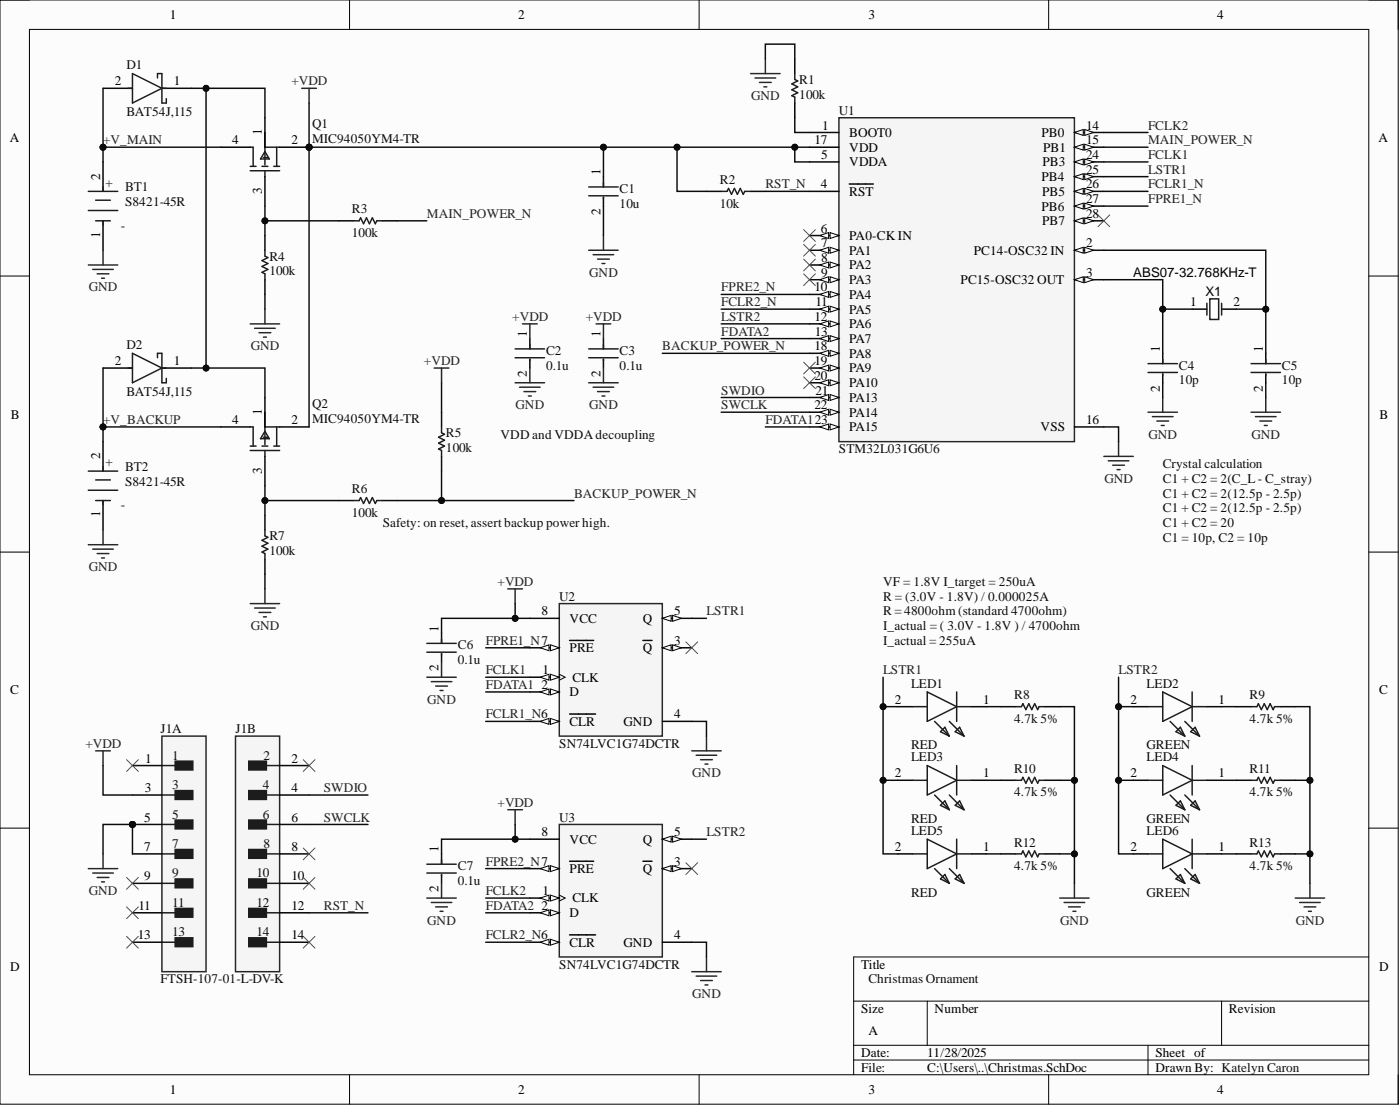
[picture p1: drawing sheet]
<svg xmlns="http://www.w3.org/2000/svg" width="241mm" height="190mm" viewBox="0 0 241 190" stroke-linecap="round" stroke-linejoin="round" font-family="sans-serif">
<defs><g id="words">
<g font-size="2.3">
<text x="29.3" y="3.3">1</text>
<text x="89.3" y="3.3">2</text>
<text x="149.7" y="3.3">3</text>
<text x="209.8" y="3.3">4</text>
<text x="19.8" y="14.7">2</text>
<text x="29.9" y="14.7">1</text>
<text x="45.2" y="23.3" transform="rotate(-90 45.2 23.3)">1</text>
<text x="141.7" y="22.3">1</text>
<text x="146.4" y="23.6">BOOT0</text>
<text x="179.5" y="23.6">PB0</text>
<text x="187.2" y="22.3">14</text>
<text x="1.7" y="24.5">A</text>
<text x="40" y="24.8">4</text>
<text x="50.2" y="24.8">2</text>
<text x="140.4" y="24.8">17</text>
<text x="141.6" y="27.4">5</text>
<text x="146.4" y="26.1">VDD</text>
<text x="146.4" y="28.7">VDDA</text>
<text x="179.7" y="28.7">PB3</text>
<text x="179.8" y="26.1">PB1</text>
<text x="187.2" y="24.8">15</text>
<text x="187.2" y="27.4">24</text>
<text x="187.2" y="29.9">25</text>
<text x="237.6" y="24.5">A</text>
<text x="17.3" y="30.9" transform="rotate(-90 17.3 30.9)">2</text>
<text x="45.2" y="33.4" transform="rotate(-90 45.2 33.4)">3</text>
<text x="103.5" y="30.2" transform="rotate(-90 103.5 30.2)">1</text>
<text x="141.5" y="32.5">4</text>
<text x="146.4" y="33.7">RST</text>
<text x="179.5" y="31.2">PB4</text>
<text x="179.6" y="33.7">PB5</text>
<text x="187.2" y="35">27</text>
<text x="187.2" y="32.5">26</text>
<text x="17.3" y="40.9" transform="rotate(-90 17.3 40.9)">1</text>
<text x="103.5" y="37" transform="rotate(-90 103.5 37)">2</text>
<text x="141.5" y="40.1">6</text>
<text x="146.4" y="41.3">PA0-CK IN</text>
<text x="179.5" y="36.3">PB6</text>
<text x="179.6" y="38.8">PB7</text>
<text x="187.2" y="37.5">28</text>
<text x="141.6" y="42.6">7</text>
<text x="141.6" y="45.1">8</text>
<text x="141.6" y="47.7">9</text>
<text x="146.4" y="43.9">PA1</text>
<text x="146.4" y="46.4">PA2</text>
<text x="167.8" y="43.9">PC14-OSC32 IN</text>
<text x="187.2" y="42.6">2</text>
<text x="187.2" y="47.7">3</text>
<text x="195.3" y="47.7">ABS07-32.768KHz-T</text>
<text x="140.4" y="50.2">10</text>
<text x="140.5" y="52.7">11</text>
<text x="146.4" y="48.9">PA3</text>
<text x="146.4" y="51.5">PA4</text>
<text x="165.6" y="48.9">PC15-OSC32 OUT</text>
<text x="205.1" y="52.7">1</text>
<text x="207.8" y="51">X1</text>
<text x="212.6" y="52.7">2</text>
<text x="90.8" y="58.1" transform="rotate(-90 90.8 58.1)">1</text>
<text x="103.5" y="58.1" transform="rotate(-90 103.5 58.1)">1</text>
<text x="140.4" y="55.3">12</text>
<text x="140.5" y="57.8">13</text>
<text x="146.4" y="54">PA5</text>
<text x="146.4" y="56.5">PA6</text>
<text x="146.4" y="59.1">PA7</text>
<text x="19.8" y="62.9">2</text>
<text x="29.9" y="62.9">1</text>
<text x="90.8" y="64.9" transform="rotate(-90 90.8 64.9)">2</text>
<text x="103.5" y="64.9" transform="rotate(-90 103.5 64.9)">2</text>
<text x="140.4" y="60.3">18</text>
<text x="140.4" y="62.9">19</text>
<text x="140.4" y="65.4">20</text>
<text x="146.4" y="61.6">PA8</text>
<text x="146.4" y="64.2">PA9</text>
<text x="199.9" y="60.6" transform="rotate(-90 199.9 60.6)">1</text>
<text x="217.7" y="60.6" transform="rotate(-90 217.7 60.6)">1</text>
<text x="45.2" y="71.5" transform="rotate(-90 45.2 71.5)">1</text>
<text x="140.4" y="70.5">22</text>
<text x="140.5" y="68">21</text>
<text x="146.4" y="66.7">PA10</text>
<text x="146.4" y="69.2">PA13</text>
<text x="146.4" y="71.8">PA14</text>
<text x="199.9" y="67.5" transform="rotate(-90 199.9 67.5)">2</text>
<text x="217.7" y="67.5" transform="rotate(-90 217.7 67.5)">2</text>
<text x="1.9" y="72.1">B</text>
<text x="40" y="73">4</text>
<text x="50.2" y="73">2</text>
<text x="146.4" y="74.3">PA15</text>
<text x="179.3" y="74.3">VSS</text>
<text x="187.2" y="73">16</text>
<text x="237.8" y="72.1">B</text>
<text x="17.3" y="79.1" transform="rotate(-90 17.3 79.1)">2</text>
<text x="45.2" y="81.6" transform="rotate(-90 45.2 81.6)">3</text>
<text x="17.3" y="89.1" transform="rotate(-90 17.3 89.1)">1</text>
<text x="93.4" y="106">8</text>
<text x="98.2" y="107.3">VCC</text>
<text x="110.8" y="107.3">Q</text>
<text x="116.2" y="106">5</text>
<text x="75.6" y="108.8" transform="rotate(-90 75.6 108.8)">1</text>
<text x="98.2" y="112.3">PRE</text>
<text x="110.8" y="112.3">Q</text>
<text x="116.2" y="111.1">3</text>
<text x="1.8" y="119.6">C</text>
<text x="75.6" y="115.6" transform="rotate(-90 75.6 115.6)">2</text>
<text x="93.4" y="118.7">2</text>
<text x="93.5" y="116.1">1</text>
<text x="98.2" y="119.9">D</text>
<text x="98.7" y="117.4">CLK</text>
<text x="237.7" y="119.6">C</text>
<text x="98.2" y="125">CLR</text>
<text x="107.5" y="125">GND</text>
<text x="116.2" y="123.7">4</text>
<text x="154.2" y="121.2">2</text>
<text x="169.5" y="121.2">1</text>
<text x="194.8" y="121.2">2</text>
<text x="210" y="121.2">1</text>
<text x="25" y="131.4">1</text>
<text x="50.2" y="131.4">2</text>
<text x="24.9" y="136.4">3</text>
<text x="50.2" y="136.4">4</text>
<text x="154.2" y="133.9">2</text>
<text x="169.5" y="133.9">1</text>
<text x="194.8" y="133.9">2</text>
<text x="210" y="133.9">1</text>
<text x="24.9" y="141.5">5</text>
<text x="50.2" y="141.5">6</text>
<text x="24.9" y="146.6">7</text>
<text x="50.2" y="146.6">8</text>
<text x="75.6" y="146.8" transform="rotate(-90 75.6 146.8)">1</text>
<text x="93.4" y="144">8</text>
<text x="98.2" y="145.3">VCC</text>
<text x="110.8" y="145.3">Q</text>
<text x="116.2" y="149.1">3</text>
<text x="116.2" y="144">5</text>
<text x="154.2" y="146.6">2</text>
<text x="169.5" y="146.6">1</text>
<text x="194.8" y="146.6">2</text>
<text x="210" y="146.6">1</text>
<text x="24.9" y="151.6">9</text>
<text x="50.2" y="151.6">10</text>
<text x="75.6" y="153.7" transform="rotate(-90 75.6 153.7)">2</text>
<text x="93.5" y="154.2">1</text>
<text x="98.2" y="150.4">PRE</text>
<text x="98.7" y="155.4">CLK</text>
<text x="110.8" y="150.4">Q</text>
<text x="23.8" y="161.8">13</text>
<text x="23.8" y="156.7">11</text>
<text x="50.2" y="156.7">12</text>
<text x="50.2" y="161.8">14</text>
<text x="93.4" y="156.7">2</text>
<text x="98.2" y="158">D</text>
<text x="116.2" y="161.8">4</text>
<text x="1.8" y="167.2">D</text>
<text x="98.2" y="163.1">CLR</text>
<text x="107.5" y="163.1">GND</text>
<text x="148.4" y="166.9">Title</text>
<text x="237.7" y="167.2">D</text>
<text x="148.4" y="174.5">Size</text>
<text x="149.7" y="178.3">A</text>
<text x="161.1" y="174.5">Number</text>
<text x="211.8" y="174.5">Revision</text>
<text x="148.4" y="182.1">Date:</text>
<text x="148.4" y="184.6">File:</text>
<text x="159.8" y="182.1">11/28/2025</text>
<text x="159.8" y="184.6">C:\Users\..\Christmas.SchDoc</text>
<text x="199.1" y="182.1">Sheet of</text>
<text x="199.1" y="184.6">Drawn By: Katelyn Caron</text>
<text x="29.3" y="188.4">1</text>
<text x="89.3" y="188.4">2</text>
<text x="149.7" y="188.4">3</text>
<text x="209.8" y="188.4">4</text>
</g>
<g font-size="2.3" fill="#0e0e0e">
<text x="21.8" y="11.9">D1</text>
<text x="137.7" y="14.4">R1</text>
<text x="137.7" y="17">100k</text>
<text x="21.8" y="20">BAT54J,115</text>
<text x="53.8" y="22.1">Q1</text>
<text x="144.6" y="19.8">U1</text>
<text x="53.8" y="24.6">MIC94050YM4-TR</text>
<text x="18.3" y="30.9" transform="rotate(90 18.3 30.9)">+</text>
<text x="21.6" y="33">BT1</text>
<text x="21.6" y="35.5">S8421-45R</text>
<text x="106.8" y="33.2">C1</text>
<text x="106.8" y="35.8">10u</text>
<text x="124" y="31.7">R2</text>
<text x="124" y="35.8">10k</text>
<text x="21.6" y="38.5" transform="rotate(-180 21.6 38.5)">-</text>
<text x="60.6" y="36.8">R3</text>
<text x="60.6" y="40.8">100k</text>
<text x="46.4" y="44.9">R4</text>
<text x="46.4" y="47.4">100k</text>
<text x="21.8" y="60.1">D2</text>
<text x="94.1" y="61.1">C2</text>
<text x="94.1" y="63.6">0.1u</text>
<text x="106.8" y="61.1">C3</text>
<text x="106.8" y="63.6">0.1u</text>
<text x="203.2" y="63.6">C4</text>
<text x="221" y="63.6">C5</text>
<text x="21.8" y="68.2">BAT54J,115</text>
<text x="53.8" y="70.2">Q2</text>
<text x="203.2" y="66.2">10p</text>
<text x="221" y="66.2">10p</text>
<text x="53.8" y="72.8">MIC94050YM4-TR</text>
<text x="76.9" y="75.3">R5</text>
<text x="76.9" y="77.8">100k</text>
<text x="86.3" y="75.6">VDD and VDDAdecoupling</text>
<text x="18.3" y="79.1" transform="rotate(90 18.3 79.1)">+</text>
<text x="21.6" y="81.1">BT2</text>
<text x="21.6" y="83.7">S8421-45R</text>
<text x="144.6" y="78.1">STM32L031G6U6</text>
<text x="200.4" y="80.6">Crystal calculation</text>
<text x="200.4" y="83.2">C1 + C2 = 2(C_L- C_stray)</text>
<text x="21.6" y="86.7" transform="rotate(-180 21.6 86.7)">-</text>
<text x="60.6" y="84.9">R6</text>
<text x="60.6" y="89">100k</text>
<text x="200.4" y="85.7">C1 + C2 = 2(12.5p - 2.5p)</text>
<text x="200.4" y="88.2">C1 + C2 = 2(12.5p - 2.5p)</text>
<text x="46.4" y="93.1">R7</text>
<text x="46.4" y="95.6">100k</text>
<text x="66" y="90.8">Safety: on reset, assert backup power high.</text>
<text x="200.4" y="90.8">C1 + C2 = 20</text>
<text x="200.4" y="93.3">C1 = 10p, C2 = 10p</text>
<text x="152.2" y="100.9">VF = 1.8V I_target = 250uA</text>
<text x="96.4" y="103.5">U2</text>
<text x="152.2" y="103.5">R = (3.0V - 1.8V) / 0.000025A</text>
<text x="152.2" y="106">R = 4800ohm (standard 4700ohm)</text>
<text x="78.9" y="111.8">C6</text>
<text x="152.2" y="108.5">I_actual = ( 3.0V - 1.8V ) / 4700ohm</text>
<text x="152.2" y="111.1">I_actual = 255uA</text>
<text x="78.9" y="114.4">0.1u</text>
<text x="157" y="118.4">LED1</text>
<text x="197.6" y="118.4">LED2</text>
<text x="174.8" y="120.5">R8</text>
<text x="174.8" y="124.5">4.7k 5%</text>
<text x="215.4" y="120.5">R9</text>
<text x="215.4" y="124.5">4.7k 5%</text>
<text x="27.7" y="126.3">J1A</text>
<text x="29.7" y="130.8">1</text>
<text x="40.6" y="126.3">J1B</text>
<text x="45.4" y="130.8">2</text>
<text x="96.4" y="128.8">SN74LVC1G74DCTR</text>
<text x="157" y="129.1">RED</text>
<text x="157" y="131.1">LED3</text>
<text x="197.6" y="131.1">LED4</text>
<text x="197.6" y="129.1">GREEN</text>
<text x="29.7" y="135.9">3</text>
<text x="45.3" y="135.9">4</text>
<text x="174.8" y="133.1">R10</text>
<text x="174.8" y="137.2">4.7k 5%</text>
<text x="215.4" y="133.1">R11</text>
<text x="215.4" y="137.2">4.7k 5%</text>
<text x="29.7" y="141">5</text>
<text x="45.3" y="141">6</text>
<text x="96.4" y="141.5">U3</text>
<text x="157" y="141.8">RED</text>
<text x="157" y="143.8">LED5</text>
<text x="197.6" y="143.8">LED6</text>
<text x="197.6" y="141.8">GREEN</text>
<text x="29.7" y="146.1">7</text>
<text x="45.4" y="146.1">8</text>
<text x="78.9" y="149.9">C7</text>
<text x="174.8" y="145.8">R12</text>
<text x="174.8" y="149.9">4.7k 5%</text>
<text x="215.4" y="145.8">R13</text>
<text x="215.4" y="149.9">4.7k 5%</text>
<text x="29.7" y="151.1">9</text>
<text x="44.2" y="151.1">10</text>
<text x="78.9" y="152.4">0.1u</text>
<text x="157" y="154.4">RED</text>
<text x="197.6" y="154.4">GREEN</text>
<text x="29.7" y="156.2">11</text>
<text x="29.7" y="161.3">13</text>
<text x="44.2" y="156.2">12</text>
<text x="44.2" y="161.3">14</text>
<text x="96.4" y="166.9">SN74LVC1G74DCTR</text>
<text x="27.7" y="169.4">FTSH-107-01-L-DV-K</text>
<text x="149.7" y="169.4">Christmas Ornament</text>
</g>
<g font-size="2.3" fill="#262626">
<text x="50.2" y="14.7">+VDD</text>
<text x="129.5" y="17.2">GND</text>
<text x="197.9" y="22.3">FCLK2</text>
<text x="17.8" y="24.8">+V_MAIN</text>
<text x="197.9" y="24.8">MAIN_POWER_N</text>
<text x="197.9" y="27.4">FCLK1</text>
<text x="197.9" y="29.9">LSTR1</text>
<text x="131.9" y="32.5">RST_N</text>
<text x="197.9" y="32.5">FCLR1_N</text>
<text x="197.9" y="35">FPRE1_N</text>
<text x="73.6" y="37.5">MAIN_POWER_N</text>
<text x="101.6" y="47.7">GND</text>
<text x="15.3" y="50.2">GND</text>
<text x="124.3" y="50.2">FPRE2_N</text>
<text x="124.3" y="52.7">FCLR2_N</text>
<text x="88.3" y="55.3">+VDD</text>
<text x="101" y="55.3">+VDD</text>
<text x="124.3" y="57.8">FDATA2</text>
<text x="124.3" y="55.3">LSTR2</text>
<text x="43.2" y="60.3">GND</text>
<text x="73.1" y="62.9">+VDD</text>
<text x="114.2" y="60.3">BACKUP_POWER_N</text>
<text x="88.9" y="70.5">GND</text>
<text x="101.6" y="70.5">GND</text>
<text x="124.3" y="68">SWDIO</text>
<text x="124.3" y="70.5">SWCLK</text>
<text x="17.8" y="73">+V_BACKUP</text>
<text x="131.9" y="73">FDATA123</text>
<text x="198" y="75.6">GND</text>
<text x="215.7" y="75.6">GND</text>
<text x="190.3" y="83.2">GND</text>
<text x="98.9" y="85.7">BACKUP_POWER_N</text>
<text x="15.3" y="98.4">GND</text>
<text x="85.7" y="100.9">+VDD</text>
<text x="121.8" y="106">LSTR1</text>
<text x="43.2" y="108.5">GND</text>
<text x="83.7" y="111.1">FPRE1_N7</text>
<text x="83.7" y="116.1">FCLK1</text>
<text x="83.7" y="118.7">FDATA1</text>
<text x="152.2" y="116.1">LSTR1</text>
<text x="192.8" y="116.1">LSTR2</text>
<text x="73.7" y="121.2">GND</text>
<text x="83.7" y="123.7">FCLR1_N6</text>
<text x="14.7" y="128.8">+VDD</text>
<text x="55.8" y="136.4">SWDIO</text>
<text x="119.3" y="133.9">GND</text>
<text x="55.8" y="141.5">SWCLK</text>
<text x="85.7" y="139">+VDD</text>
<text x="83.7" y="149.1">FPRE2_N7</text>
<text x="121.8" y="144">LSTR2</text>
<text x="15.3" y="154.2">GND</text>
<text x="83.7" y="154.2">FCLK2</text>
<text x="55.8" y="156.7">RST_N</text>
<text x="73.7" y="159.3">GND</text>
<text x="83.7" y="156.7">FDATA2</text>
<text x="83.7" y="161.8">FCLR2_N6</text>
<text x="182.7" y="159.3">GND</text>
<text x="223.3" y="159.3">GND</text>
<text x="119.3" y="171.9">GND</text>
</g>
</g></defs>
<path d="M0 0h241v190.2h-241z" fill-rule="evenodd" fill="#fcfcfc"/>
<path d="M0 0h241v190.2h-241z" fill="none" stroke="#000" stroke-width=".17"/>
<path d="M5.1 5.1h230.8v180h-230.8z" fill-rule="evenodd" fill="#fcfcfc"/>
<g fill="none" stroke="#000" stroke-width=".17">
<path d="M0 0h5.1M60.2 0v5.1M120.5 0v5.1M180.7 0v5.1M235.9 0h5.1v5.1M5.1 5.1h230.8v180h-230.8zM0 47.5h5.1M235.9 47.5h5.1M0 95.1h5.1M235.9 95.1h5.1M0 142.6h5.1M235.9 142.6h5.1"/>
<path d="M147.1 172.4h88.8M159.8 172.4v7.6M210.6 172.4v7.6M235.9 164.8h-88.8v20.3M60.2 185.1v5.1M120.5 185.1v5.1M147.1 180h88.8M147.1 182.6h88.8M180.7 185.1v5.1M197.9 180v5.1M241 185.1v5.1"/>
</g>
<path d="M17.8 27.9v5.1M17.8 38v5.1" fill="none" stroke="#000" stroke-width=".25"/>
<path d="M15.2 33h5.1M15.2 36.3h5.1M16.5 34.5h2.5M16.5 38h2.5M17.8 32.2v.8M17.8 38v.8" fill="none" stroke="#1c1c1c" stroke-width=".25"/>
<path d="M15.2 45.6h5.1M16 46.4h3.5M16.7 47.2h2.1M17.5 47.9h.5M17.8 43.1v2.5" fill="none" stroke="#262626" stroke-width=".25"/>
<path d="M144.6 20.3h40.6v55.8h-40.6z" fill-rule="evenodd" fill="#f5f5f5"/>
<path d="M144.6 20.3h40.6v55.8h-40.6z" fill="none" stroke="#262626" stroke-width=".25"/>
<path d="M139.5 22.8h5.1M139.5 25.4h5.1M139.5 27.9h5.1M185.2 43.1h5.1" fill="none" stroke="#000" stroke-width=".25"/>
<path d="M185.2 43.1l1.5-.5v1z" fill="#fbfbfb"/>
<path d="M185.2 43.1l1.5-.5v1z" fill="none" stroke="#000" stroke-width=".17"/>
<path d="M187 42.6l1.5 .5-1.5 .5z" fill="#fbfbfb"/>
<path d="M187 42.6l1.5 .5-1.5 .5z" fill="none" stroke="#000" stroke-width=".17"/>
<path d="M185.2 48.2h5.1" fill="none" stroke="#000" stroke-width=".25"/>
<path d="M185.2 48.2l1.5-.5v1z" fill="#fbfbfb"/>
<path d="M185.2 48.2l1.5-.5v1z" fill="none" stroke="#000" stroke-width=".17"/>
<path d="M187 47.7l1.5 .5-1.5 .5z" fill="#fbfbfb"/>
<path d="M187 47.7l1.5 .5-1.5 .5z" fill="none" stroke="#000" stroke-width=".17"/>
<path d="M139.5 40.6h5.1" fill="none" stroke="#000" stroke-width=".25"/>
<path d="M143.1 40.1l1.5 .5-1.5 .5z" fill="#fbfbfb"/>
<path d="M143.1 40.1l1.5 .5-1.5 .5z" fill="none" stroke="#000" stroke-width=".17"/>
<path d="M141.3 40.6l1.5-.5v1z" fill="#fbfbfb"/>
<path d="M141.3 40.6l1.5-.5v1z" fill="none" stroke="#000" stroke-width=".17"/>
<path d="M139.5 43.1h5.1" fill="none" stroke="#000" stroke-width=".25"/>
<path d="M143.1 42.6l1.5 .5-1.5 .5z" fill="#fbfbfb"/>
<path d="M143.1 42.6l1.5 .5-1.5 .5z" fill="none" stroke="#000" stroke-width=".17"/>
<path d="M141.3 43.1l1.5-.5v1z" fill="#fbfbfb"/>
<path d="M141.3 43.1l1.5-.5v1z" fill="none" stroke="#000" stroke-width=".17"/>
<path d="M139.5 45.6h5.1" fill="none" stroke="#000" stroke-width=".25"/>
<path d="M143.1 45.1l1.5 .5-1.5 .5z" fill="#fbfbfb"/>
<path d="M143.1 45.1l1.5 .5-1.5 .5z" fill="none" stroke="#000" stroke-width=".17"/>
<path d="M141.3 45.6l1.5-.5v1z" fill="#fbfbfb"/>
<path d="M141.3 45.6l1.5-.5v1z" fill="none" stroke="#000" stroke-width=".17"/>
<path d="M139.5 48.2h5.1" fill="none" stroke="#000" stroke-width=".25"/>
<path d="M143.1 47.7l1.5 .5-1.5 .5z" fill="#fbfbfb"/>
<path d="M143.1 47.7l1.5 .5-1.5 .5z" fill="none" stroke="#000" stroke-width=".17"/>
<path d="M141.3 48.2l1.5-.5v1z" fill="#fbfbfb"/>
<path d="M141.3 48.2l1.5-.5v1z" fill="none" stroke="#000" stroke-width=".17"/>
<path d="M139.5 50.7h5.1" fill="none" stroke="#000" stroke-width=".25"/>
<path d="M143.1 50.2l1.5 .5-1.5 .5z" fill="#fbfbfb"/>
<path d="M143.1 50.2l1.5 .5-1.5 .5z" fill="none" stroke="#000" stroke-width=".17"/>
<path d="M141.3 50.7l1.5-.5v1z" fill="#fbfbfb"/>
<path d="M141.3 50.7l1.5-.5v1z" fill="none" stroke="#000" stroke-width=".17"/>
<path d="M139.5 53.2h5.1" fill="none" stroke="#000" stroke-width=".25"/>
<path d="M143.1 52.7l1.5 .5-1.5 .6z" fill="#fbfbfb"/>
<path d="M143.1 52.7l1.5 .5-1.5 .6z" fill="none" stroke="#000" stroke-width=".17"/>
<path d="M141.3 53.2l1.5-.5v1.1z" fill="#fbfbfb"/>
<path d="M141.3 53.2l1.5-.5v1.1z" fill="none" stroke="#000" stroke-width=".17"/>
<path d="M139.5 55.8h5.1" fill="none" stroke="#000" stroke-width=".25"/>
<path d="M143.1 55.3l1.5 .5-1.5 .5z" fill="#fbfbfb"/>
<path d="M143.1 55.3l1.5 .5-1.5 .5z" fill="none" stroke="#000" stroke-width=".17"/>
<path d="M141.3 55.8l1.5-.5v1z" fill="#fbfbfb"/>
<path d="M141.3 55.8l1.5-.5v1z" fill="none" stroke="#000" stroke-width=".17"/>
<path d="M139.5 58.3h5.1" fill="none" stroke="#000" stroke-width=".25"/>
<path d="M143.1 57.8l1.5 .5-1.5 .5z" fill="#fbfbfb"/>
<path d="M143.1 57.8l1.5 .5-1.5 .5z" fill="none" stroke="#000" stroke-width=".17"/>
<path d="M141.3 58.3l1.5-.5v1z" fill="#fbfbfb"/>
<path d="M141.3 58.3l1.5-.5v1z" fill="none" stroke="#000" stroke-width=".17"/>
<path d="M139.5 60.9h5.1" fill="none" stroke="#000" stroke-width=".25"/>
<path d="M143.1 60.3l1.5 .6-1.5 .5z" fill="#fbfbfb"/>
<path d="M143.1 60.3l1.5 .6-1.5 .5z" fill="none" stroke="#000" stroke-width=".17"/>
<path d="M141.3 60.9l1.5-.6v1.1z" fill="#fbfbfb"/>
<path d="M141.3 60.9l1.5-.6v1.1z" fill="none" stroke="#000" stroke-width=".17"/>
<path d="M139.5 63.4h5.1" fill="none" stroke="#000" stroke-width=".25"/>
<path d="M143.1 62.9l1.5 .5-1.5 .5z" fill="#fbfbfb"/>
<path d="M143.1 62.9l1.5 .5-1.5 .5z" fill="none" stroke="#000" stroke-width=".17"/>
<path d="M141.3 63.4l1.5-.5v1z" fill="#fbfbfb"/>
<path d="M141.3 63.4l1.5-.5v1z" fill="none" stroke="#000" stroke-width=".17"/>
<path d="M139.5 65.9h5.1" fill="none" stroke="#000" stroke-width=".25"/>
<path d="M143.1 65.4l1.5 .5-1.5 .5z" fill="#fbfbfb"/>
<path d="M143.1 65.4l1.5 .5-1.5 .5z" fill="none" stroke="#000" stroke-width=".17"/>
<path d="M141.3 65.9l1.5-.5v1z" fill="#fbfbfb"/>
<path d="M141.3 65.9l1.5-.5v1z" fill="none" stroke="#000" stroke-width=".17"/>
<path d="M139.5 68.5h5.1" fill="none" stroke="#000" stroke-width=".25"/>
<path d="M143.1 68l1.5 .5-1.5 .5z" fill="#fbfbfb"/>
<path d="M143.1 68l1.5 .5-1.5 .5z" fill="none" stroke="#000" stroke-width=".17"/>
<path d="M141.3 68.5l1.5-.5v1z" fill="#fbfbfb"/>
<path d="M141.3 68.5l1.5-.5v1z" fill="none" stroke="#000" stroke-width=".17"/>
<path d="M139.5 71h5.1" fill="none" stroke="#000" stroke-width=".25"/>
<path d="M143.1 70.5l1.5 .5-1.5 .5z" fill="#fbfbfb"/>
<path d="M143.1 70.5l1.5 .5-1.5 .5z" fill="none" stroke="#000" stroke-width=".17"/>
<path d="M141.3 71l1.5-.5v1z" fill="#fbfbfb"/>
<path d="M141.3 71l1.5-.5v1z" fill="none" stroke="#000" stroke-width=".17"/>
<path d="M139.5 73.5h5.1" fill="none" stroke="#000" stroke-width=".25"/>
<path d="M143.1 73l1.5 .5-1.5 .5z" fill="#fbfbfb"/>
<path d="M143.1 73l1.5 .5-1.5 .5z" fill="none" stroke="#000" stroke-width=".17"/>
<path d="M141.3 73.5l1.5-.5v1z" fill="#fbfbfb"/>
<path d="M141.3 73.5l1.5-.5v1z" fill="none" stroke="#000" stroke-width=".17"/>
<path d="M139.5 33h5.1M146.4 31.7h4.1M185.2 35.5h5.1" fill="none" stroke="#000" stroke-width=".25"/>
<path d="M185.2 35.5l1.5-.5v1z" fill="#fbfbfb"/>
<path d="M185.2 35.5l1.5-.5v1z" fill="none" stroke="#000" stroke-width=".17"/>
<path d="M187 35l1.5 .5-1.5 .5z" fill="#fbfbfb"/>
<path d="M187 35l1.5 .5-1.5 .5z" fill="none" stroke="#000" stroke-width=".17"/>
<path d="M185.2 22.8h5.1" fill="none" stroke="#000" stroke-width=".25"/>
<path d="M185.2 22.8l1.5-.5v1z" fill="#fbfbfb"/>
<path d="M185.2 22.8l1.5-.5v1z" fill="none" stroke="#000" stroke-width=".17"/>
<path d="M187 22.3l1.5 .5-1.5 .5z" fill="#fbfbfb"/>
<path d="M187 22.3l1.5 .5-1.5 .5z" fill="none" stroke="#000" stroke-width=".17"/>
<path d="M185.2 25.4h5.1" fill="none" stroke="#000" stroke-width=".25"/>
<path d="M185.2 25.4l1.5-.6v1.1z" fill="#fbfbfb"/>
<path d="M185.2 25.4l1.5-.6v1.1z" fill="none" stroke="#000" stroke-width=".17"/>
<path d="M187 24.8l1.5 .6-1.5 .5z" fill="#fbfbfb"/>
<path d="M187 24.8l1.5 .6-1.5 .5z" fill="none" stroke="#000" stroke-width=".17"/>
<path d="M185.2 27.9h5.1" fill="none" stroke="#000" stroke-width=".25"/>
<path d="M185.2 27.9l1.5-.5v1z" fill="#fbfbfb"/>
<path d="M185.2 27.9l1.5-.5v1z" fill="none" stroke="#000" stroke-width=".17"/>
<path d="M187 27.4l1.5 .5-1.5 .5z" fill="#fbfbfb"/>
<path d="M187 27.4l1.5 .5-1.5 .5z" fill="none" stroke="#000" stroke-width=".17"/>
<path d="M185.2 30.4h5.1" fill="none" stroke="#000" stroke-width=".25"/>
<path d="M185.2 30.4l1.5-.5v1z" fill="#fbfbfb"/>
<path d="M185.2 30.4l1.5-.5v1z" fill="none" stroke="#000" stroke-width=".17"/>
<path d="M187 29.9l1.5 .5-1.5 .5z" fill="#fbfbfb"/>
<path d="M187 29.9l1.5 .5-1.5 .5z" fill="none" stroke="#000" stroke-width=".17"/>
<path d="M185.2 33h5.1" fill="none" stroke="#000" stroke-width=".25"/>
<path d="M185.2 33l1.5-.5v1z" fill="#fbfbfb"/>
<path d="M185.2 33l1.5-.5v1z" fill="none" stroke="#000" stroke-width=".17"/>
<path d="M187 32.5l1.5 .5-1.5 .5z" fill="#fbfbfb"/>
<path d="M187 32.5l1.5 .5-1.5 .5z" fill="none" stroke="#000" stroke-width=".17"/>
<path d="M185.2 38h5.1M185.2 73.5h5.1" fill="none" stroke="#000" stroke-width=".25"/>
<path d="M185.2 38l1.5-.5v1z" fill="#fbfbfb"/>
<path d="M185.2 38l1.5-.5v1z" fill="none" stroke="#000" stroke-width=".17"/>
<path d="M187 37.5l1.5 .5-1.5 .5z" fill="#fbfbfb"/>
<path d="M187 37.5l1.5 .5-1.5 .5z" fill="none" stroke="#000" stroke-width=".17"/>
<circle cx="53.3" cy="25.4" r=".51" fill="#0e0e0e"/>
<circle cx="53.3" cy="25.4" r=".51" fill="none" stroke="#0e0e0e" stroke-width=".17"/>
<path d="M43.1 29.4h5.1M43.1 28.7h1M43.1 25.4h.5v3.3M45.2 28.7h1M45.4 27.1h.8M45.7 22.8v5.6M45.7 29.4v1M45.7 26.1l.7 1.3h-1.5zM45.7 25.4h2.5M47.2 28.7h1M47.7 25.4v3.3" fill="none" stroke="#1c1c1c" stroke-width=".25"/>
<path d="M45.7 30.4v5.1M48.2 25.4h5.1" fill="none" stroke="#000" stroke-width=".25"/>
<circle cx="53.3" cy="25.4" r=".51" fill="#0e0e0e"/>
<circle cx="53.3" cy="25.4" r=".51" fill="none" stroke="#0e0e0e" stroke-width=".17"/>
<g fill="none" stroke="#000" stroke-width=".25">
<path d="M17.8 15.2h5M27.9 15.2h5.1M38.1 25.4h5M45.7 20.3v5.1M58.3 38h2.6M66 38h2.5M45.7 40.6v2.5M45.7 48.2v2.5M17.8 76.1v5M17.8 63.4h5M27.9 63.4h5.1M38.1 73.5h5"/>
<path d="M45.7 68.5v5M45.7 78.6v5.1M48.2 73.5h5.1M17.8 86.2v5.1M45.7 88.8v2.5M45.7 96.4v2.5M58.3 86.2h2.6M66 86.2h2.5"/>
</g>
<g fill="none" stroke="#262626" stroke-width=".25">
<path d="M43.1 55.8h5.1M43.9 56.5h3.5M44.6 57.3h2.1M45.4 58.1h.5M45.7 53.2v2.6M190.3 78.6h5M191 79.4h3.6M192.8 76.1v2.5M15.2 93.8h5.1M16 94.6h3.5M16.7 95.3h2.1M17.5 96.1h.5"/>
<path d="M17.8 91.3v2.5M191.8 80.1h2M192.5 80.9h.5M43.1 104h5.1M43.9 104.7h3.5M44.6 105.5h2.1M45.4 106.2h.5M45.7 101.4v2.6"/>
</g>
<g fill="none" stroke="#1c1c1c" stroke-width=".25">
<path d="M22.1 15.2h.7M22.8 12.7l5.1 2.5-5.1 2.5zM27.1 13.4v-.7h.8v5h.8v-.7M27.9 15.2h.8M60.9 38h1l.3-.5 .5 1 .5-1 .5 1 .5-1 .5 1 .2-.5h1.1M45.7 43.1v1l.5 .3-1 .5 1 .5-1 .5 1 .5-1 .5 .5 .3v1M22.1 63.4h.7M22.8 60.9l5.1 2.5-5.1 2.5zM27.1 61.6v-.7h.8v5h.8v-.7M27.9 63.4h.8M43.1 77.6h5.1M43.1 76.8h1"/>
<path d="M43.1 73.5h.5v3.3M45.2 76.8h1M45.4 75.3h.8M45.7 71v5.6M45.7 77.6v1M45.7 74.3l.7 1.3h-1.5zM45.7 73.5h2.5M47.2 76.8h1M47.7 73.5v3.3M15.2 81.1h5.1M15.2 84.4h5.1M16.5 82.7h2.5"/>
<path d="M16.5 86.2h2.5M17.8 80.4v.7M17.8 86.2v.8M45.7 91.3v1l.5 .3-1 .5 1 .5-1 .5 1 .5-1 .5 .5 .2v1.1M60.9 86.2h1l.3-.5 .5 1 .5-1 .5 1 .5-1 .5 1 .2-.5h1.1"/>
</g>
<circle cx="17.8" cy="73.5" r=".51" fill="#0e0e0e"/>
<circle cx="17.8" cy="73.5" r=".51" fill="none" stroke="#0e0e0e" stroke-width=".17"/>
<circle cx="17.8" cy="25.4" r=".51" fill="#0e0e0e"/>
<circle cx="17.8" cy="25.4" r=".51" fill="none" stroke="#0e0e0e" stroke-width=".17"/>
<g fill="none" stroke="#262626" stroke-width=".25">
<path d="M52 15.2h2.5M53.3 15.2v2.5M129.4 12.7h5M130.1 13.4h3.6M130.9 14.2h2M131.7 15h.5M131.9 10.1v2.6M90.1 55.8h2.5M91.3 55.8v2.5M101.5 43.1h5M102.2 43.9h3.6M102.7 55.8h2.6"/>
<path d="M103 44.6h2M103.8 45.4h.5M104 40.6v2.5M104 55.8v2.5M88.8 65.9h5.1M89.5 66.7h3.6M90.3 67.5h2M91.1 68.2h.5M91.3 63.4v2.5M101.5 65.9h5M102.2 66.7h3.6M103 67.5h2"/>
<path d="M103.8 68.2h.5M104 63.4v2.5"/>
</g>
<path d="M137 10.1v2.6M137 17.7v2.6M104 30.4v1.8M104 34v1.5M121.8 33h2.5M129.4 33h2.5M91.3 58.3v1.8M104 58.3v1.8M205.5 53.2h2.5M210.6 53.2h2.5M91.3 61.9v1.5M104 61.9v1.5" fill="none" stroke="#000" stroke-width=".25"/>
<g fill="none" stroke="#1c1c1c" stroke-width=".25">
<path d="M137 12.7v1l.5 .2-1 .5 1 .6-1 .5 1 .5-1 .5 .5 .2v1M101.5 32.2h5M101.5 33.7h5M104 31.4v.8M104 34v.2M124.3 33h1l.3-.5 .5 1 .5-1 .5 1 .5-1 .5 1 .3-.5h1M91.3 59.3v.8M104 59.3v.8M208 52.2v2.1M210.6 52.2v2.1M88.8 60.1h5.1M88.8 61.6h5.1"/>
<path d="M91.3 61.9v.2M101.5 60.1h5M101.5 61.6h5M104 61.9v.2"/>
</g>
<path d="M208.5 51.5h1.5v3.5h-1.5z" fill-rule="evenodd" fill="#fefefe"/>
<g fill="none" stroke="#1c1c1c" stroke-width=".25">
<path d="M208.5 51.5h1.5v3.5h-1.5zM76.1 73.5v1.1l.5 .2-1 .5 1 .5-1 .5 1 .5-1 .5 .5 .3v1M197.9 62.6h5M197.9 64.2h5M200.4 61.9v.7M200.4 64.4v.3M215.6 62.6h5.1M215.6 64.2h5.1M218.2 61.9v.7M218.2 64.4v.3M73.6 110.8h5M73.6 112.3h5"/>
<path d="M76.1 110.1v.7M76.1 112.6v.2M159.8 119.2l5.1 2.5-5.1 2.6zM164.9 119.2v5.1M200.4 119.2l5.1 2.5-5.1 2.6zM205.5 119.2v5.1M157.3 121.7h2.5M157.3 134.4h2.5M159.8 131.9l5.1 2.5-5.1 2.5zM161.1 124.3l2.5 2.5M161.1 136.9l2.5 2.6M162.1 126l.8-.7 .7 1.5z"/>
<path d="M162.1 138.7l.8-.8 .7 1.6zM163.6 124.3l2.6 2.5M163.6 136.9l2.6 2.6M164.6 126l.8-.7 .8 1.5zM164.6 138.7l.8-.8 .8 1.6zM164.9 131.9v5M164.9 121.7h2.5M164.9 134.4h2.5M175 121.7h1.1l.2-.5 .5 1 .5-1 .5 1 .5-1 .5 1 .3-.5h1M175 134.4h1.1l.2-.5 .5 1 .5-1 .5 1 .5-1 .5 1 .3-.5h1M197.9 121.7h2.5M197.9 134.4h2.5"/>
<path d="M200.4 131.9l5.1 2.5-5.1 2.5zM201.7 136.9l2.5 2.6M201.7 124.3l2.5 2.5M202.7 138.7l.7-.8 .8 1.6zM202.7 126l.7-.7 .8 1.5zM204.2 136.9l2.5 2.6M204.2 124.3l2.5 2.5M205.2 138.7l.8-.8 .7 1.6zM205.2 126l.8-.7 .7 1.5zM205.5 121.7h2.5M205.5 131.9v5M205.5 134.4h2.5"/>
<path d="M215.6 121.7h1l.3-.5 .5 1 .5-1 .5 1 .5-1 .5 1 .3-.5h1M215.6 134.4h1l.3-.5 .5 1 .5-1 .5 1 .5-1 .5 1 .3-.5h1M157.3 147.1h2.5M159.8 144.5l5.1 2.6-5.1 2.5zM161.1 149.6l2.5 2.5M162.1 151.4l.8-.8 .7 1.5zM163.6 149.6l2.6 2.5M164.6 151.4l.8-.8 .8 1.5zM164.9 144.5v5.1M164.9 147.1h2.5M175 147.1h1.1l.2-.5 .5 1 .5-1 .5 1 .5-1 .5 1 .3-.5h1M197.9 147.1h2.5"/>
<path d="M200.4 144.5l5.1 2.6-5.1 2.5zM201.7 149.6l2.5 2.5M202.7 151.4l.7-.8 .8 1.5zM204.2 149.6l2.5 2.5M205.2 151.4l.8-.8 .7 1.5zM205.5 144.5v5.1M205.5 147.1h2.5M215.6 147.1h1l.3-.5 .5 1 .5-1 .5 1 .5-1 .5 1 .3-.5h1"/>
</g>
<g fill="none" stroke="#000" stroke-width=".25">
<path d="M76.1 71v2.5M76.1 78.6v2.5M200.4 60.9v1.7M200.4 64.4v1.5M218.2 60.9v1.7M218.2 64.4v1.5M76.1 109v1.8M76.1 112.6v1.5M154.7 121.7h2.6M154.7 134.4h2.6M167.4 121.7h2.6M167.4 134.4h2.6"/>
<path d="M172.5 121.7h2.5M172.5 134.4h2.5M180.1 121.7h2.5M180.1 134.4h2.5M195.3 121.7h2.6M195.3 134.4h2.6M208 121.7h2.6M208 134.4h2.6M213.1 121.7h2.5M213.1 134.4h2.5M220.7 121.7h2.5M220.7 134.4h2.5"/>
<path d="M154.7 147.1h2.6M167.4 147.1h2.6M172.5 147.1h2.5M180.1 147.1h2.5M195.3 147.1h2.6M208 147.1h2.6M213.1 147.1h2.5M220.7 147.1h2.5"/>
</g>
<g fill="none" stroke="#262626" stroke-width=".25">
<path d="M74.8 63.4h2.6M76.1 63.4v2.5M197.9 71h5M198.6 71.8h3.6M199.4 72.5h2M200.2 73.3h.5M200.4 68.5v2.5M215.6 71h5.1M216.4 71.8h3.5M217.1 72.5h2.1M217.9 73.3h.5M218.2 68.5v2.5"/>
<path d="M73.6 116.6h5M74.3 117.4h3.6M75.1 118.2h2M75.8 118.9h.6M76.1 114.1v2.5M182.6 154.7h5.1M183.4 155.4h3.6M184.2 156.2h2M184.9 157h.5M185.2 152.1v2.6M223.2 154.7h5.1M224 155.4h3.5"/>
<path d="M224.8 156.2h2M225.5 157h.5M225.8 152.1v2.6"/>
</g>
<path d="M138.5 39.6l2 2M140.5 39.6l-2 2M189.2 37l2.1 2M191.3 37l-2.1 2M138.5 64.9l2 2M138.5 62.4l2 2M140.5 64.9l-2 2M140.5 62.4l-2 2" fill="none" stroke="#4c4c4c" stroke-width=".17"/>
<path d="M40.6 126.8h7.6v40.6h-7.6z" fill-rule="evenodd" fill="#f5f5f5"/>
<path d="M40.6 126.8h7.6v40.6h-7.6z" fill="none" stroke="#262626" stroke-width=".25"/>
<path d="M42.9 131.1h3v1.5h-3z" fill-rule="evenodd" fill="#1c1c1c"/>
<path d="M42.9 131.1h3v1.5h-3zM45.2 131.9h3" fill="none" stroke="#1c1c1c" stroke-width=".25"/>
<path d="M42.9 136.2h3v1.5h-3z" fill-rule="evenodd" fill="#1c1c1c"/>
<path d="M42.9 136.2h3v1.5h-3zM45.2 136.9h3" fill="none" stroke="#1c1c1c" stroke-width=".25"/>
<path d="M42.9 141.2h3v1.6h-3z" fill-rule="evenodd" fill="#1c1c1c"/>
<path d="M42.9 141.2h3v1.6h-3zM45.2 142h3" fill="none" stroke="#1c1c1c" stroke-width=".25"/>
<path d="M42.9 146.3h3v1.5h-3z" fill-rule="evenodd" fill="#1c1c1c"/>
<path d="M42.9 146.3h3v1.5h-3zM45.2 147.1h3" fill="none" stroke="#1c1c1c" stroke-width=".25"/>
<path d="M42.9 151.4h3v1.5h-3z" fill-rule="evenodd" fill="#1c1c1c"/>
<path d="M42.9 151.4h3v1.5h-3zM45.2 152.1h3" fill="none" stroke="#1c1c1c" stroke-width=".25"/>
<path d="M42.9 156.5h3v1.5h-3z" fill-rule="evenodd" fill="#1c1c1c"/>
<path d="M42.9 156.5h3v1.5h-3zM45.2 157.2h3" fill="none" stroke="#1c1c1c" stroke-width=".25"/>
<path d="M42.9 161.5h3v1.6h-3z" fill-rule="evenodd" fill="#1c1c1c"/>
<path d="M42.9 161.5h3v1.6h-3zM45.2 162.3h3" fill="none" stroke="#1c1c1c" stroke-width=".25"/>
<path d="M48.2 131.9h5.1M48.2 136.9h5.1M48.2 142h5.1M48.2 147.1h5.1M48.2 152.1h5.1M48.2 157.2h5.1M48.2 162.3h5.1" fill="none" stroke="#000" stroke-width=".25"/>
<circle cx="22.8" cy="142" r=".51" fill="#0e0e0e"/>
<circle cx="22.8" cy="142" r=".51" fill="none" stroke="#0e0e0e" stroke-width=".17"/>
<path d="M27.9 126.8h7.6v40.6h-7.6z" fill-rule="evenodd" fill="#f5f5f5"/>
<path d="M27.9 126.8h7.6v40.6h-7.6z" fill="none" stroke="#262626" stroke-width=".25"/>
<path d="M30.2 131.1h3v1.5h-3z" fill-rule="evenodd" fill="#1c1c1c"/>
<path d="M27.9 131.9h3M30.2 131.1h3v1.5h-3z" fill="none" stroke="#1c1c1c" stroke-width=".25"/>
<path d="M30.2 136.2h3v1.5h-3z" fill-rule="evenodd" fill="#1c1c1c"/>
<path d="M27.9 136.9h3M30.2 136.2h3v1.5h-3z" fill="none" stroke="#1c1c1c" stroke-width=".25"/>
<path d="M30.2 141.2h3v1.6h-3z" fill-rule="evenodd" fill="#1c1c1c"/>
<path d="M27.9 142h3M30.2 141.2h3v1.6h-3z" fill="none" stroke="#1c1c1c" stroke-width=".25"/>
<path d="M30.2 146.3h3v1.5h-3z" fill-rule="evenodd" fill="#1c1c1c"/>
<path d="M27.9 147.1h3M30.2 146.3h3v1.5h-3z" fill="none" stroke="#1c1c1c" stroke-width=".25"/>
<path d="M30.2 151.4h3v1.5h-3z" fill-rule="evenodd" fill="#1c1c1c"/>
<path d="M27.9 152.1h3M30.2 151.4h3v1.5h-3z" fill="none" stroke="#1c1c1c" stroke-width=".25"/>
<path d="M30.2 156.5h3v1.5h-3z" fill-rule="evenodd" fill="#1c1c1c"/>
<path d="M27.9 157.2h3M30.2 156.5h3v1.5h-3z" fill="none" stroke="#1c1c1c" stroke-width=".25"/>
<path d="M30.2 161.5h3v1.6h-3z" fill-rule="evenodd" fill="#1c1c1c"/>
<path d="M27.9 162.3h3M30.2 161.5h3v1.6h-3z" fill="none" stroke="#1c1c1c" stroke-width=".25"/>
<path d="M22.8 131.9h5.1M22.8 136.9h5.1M22.8 142h5.1" fill="none" stroke="#000" stroke-width=".25"/>
<circle cx="22.8" cy="142" r=".51" fill="#0e0e0e"/>
<circle cx="22.8" cy="142" r=".51" fill="none" stroke="#0e0e0e" stroke-width=".17"/>
<path d="M22.8 147.1h5.1M22.8 152.1h5.1M22.8 157.2h5.1M22.8 162.3h5.1" fill="none" stroke="#000" stroke-width=".25"/>
<g fill="none" stroke="#4c4c4c" stroke-width=".17">
<path d="M21.8 130.8l2 2.1M23.8 130.8l-2 2.1M52.3 130.8l2 2.1M54.3 130.8l-2 2.1M21.8 156.2l2 2M21.8 151.1l2 2.1M23.8 156.2l-2 2M23.8 151.1l-2 2.1M52.3 151.1l2 2.1M52.3 146.1l2 2M54.3 151.1l-2 2.1M54.3 146.1l-2 2"/>
<path d="M21.8 161.3l2 2M23.8 161.3l-2 2M52.3 161.3l2 2M54.3 161.3l-2 2"/>
</g>
<path d="M16.5 129.3h2.5M17.8 129.3v2.6M15.2 149.6h5.1M16 150.4h3.5M16.7 151.1h2.1M17.5 151.9h.5M17.8 147.1v2.5" fill="none" stroke="#262626" stroke-width=".25"/>
<path d="M96.4 104h17.8v22.8h-17.8z" fill-rule="evenodd" fill="#f5f5f5"/>
<path d="M96.4 104h17.8v22.8h-17.8z" fill="none" stroke="#262626" stroke-width=".25"/>
<path d="M91.3 106.5h5.1M91.3 124.3h5.1" fill="none" stroke="#000" stroke-width=".25"/>
<path d="M94.9 123.7l1.5 .6-1.5 .5z" fill="#fbfbfb"/>
<path d="M94.9 123.7l1.5 .6-1.5 .5z" fill="none" stroke="#000" stroke-width=".17"/>
<path d="M93.1 124.3l1.5-.6v1.1z" fill="#fbfbfb"/>
<path d="M93.1 124.3l1.5-.6v1.1z" fill="none" stroke="#000" stroke-width=".17"/>
<path d="M91.3 111.6h5.1M98.2 123h4.4" fill="none" stroke="#000" stroke-width=".25"/>
<path d="M94.9 111.1l1.5 .5-1.5 .5z" fill="#fbfbfb"/>
<path d="M94.9 111.1l1.5 .5-1.5 .5z" fill="none" stroke="#000" stroke-width=".17"/>
<path d="M93.1 111.6l1.5-.5v1z" fill="#fbfbfb"/>
<path d="M93.1 111.6l1.5-.5v1z" fill="none" stroke="#000" stroke-width=".17"/>
<path d="M98.2 110.3h4.1M114.2 111.6h5" fill="none" stroke="#000" stroke-width=".25"/>
<path d="M114.2 111.6l1.5-.5v1z" fill="#fbfbfb"/>
<path d="M114.2 111.6l1.5-.5v1z" fill="none" stroke="#000" stroke-width=".17"/>
<path d="M115.9 111.1l1.6 .5-1.6 .5z" fill="#fbfbfb"/>
<path d="M115.9 111.1l1.6 .5-1.6 .5z" fill="none" stroke="#000" stroke-width=".17"/>
<path d="M91.3 116.6h5.1M110.8 110.3h1.6" fill="none" stroke="#000" stroke-width=".25"/>
<path d="M94.9 116.1l1.5 .5-1.5 .6z" fill="#fbfbfb"/>
<path d="M94.9 116.1l1.5 .5-1.5 .6z" fill="none" stroke="#000" stroke-width=".17"/>
<path d="M93.1 116.6l1.5-.5v1.1z" fill="#fbfbfb"/>
<path d="M93.1 116.6l1.5-.5v1.1zM96.4 116.1l1 .5-1 .6" fill="none" stroke="#000" stroke-width=".17"/>
<path d="M91.3 119.2h5.1" fill="none" stroke="#000" stroke-width=".25"/>
<path d="M94.9 118.7l1.5 .5-1.5 .5z" fill="#fbfbfb"/>
<path d="M94.9 118.7l1.5 .5-1.5 .5z" fill="none" stroke="#000" stroke-width=".17"/>
<path d="M93.1 119.2l1.5-.5v1z" fill="#fbfbfb"/>
<path d="M93.1 119.2l1.5-.5v1z" fill="none" stroke="#000" stroke-width=".17"/>
<path d="M114.2 106.5h5" fill="none" stroke="#000" stroke-width=".25"/>
<path d="M114.2 106.5l1.5-.5v1z" fill="#fbfbfb"/>
<path d="M114.2 106.5l1.5-.5v1z" fill="none" stroke="#000" stroke-width=".17"/>
<path d="M115.9 106l1.6 .5-1.6 .5z" fill="#fbfbfb"/>
<path d="M115.9 106l1.6 .5-1.6 .5z" fill="none" stroke="#000" stroke-width=".17"/>
<path d="M114.2 124.3h5" fill="none" stroke="#000" stroke-width=".25"/>
<path d="M87.5 101.4h2.6M88.8 101.4v2.6M119.2 129.3h5.1M120 130.1h3.5M120.8 130.8h2M121.5 131.6h.5M121.8 126.8v2.5" fill="none" stroke="#262626" stroke-width=".25"/>
<path d="M118.2 110.6l2 2M120.2 110.6l-2 2" fill="none" stroke="#4c4c4c" stroke-width=".17"/>
<path d="M38.1 25.4h-20.3v2.5" fill="none" stroke="#0e0e0e" stroke-width=".25"/>
<circle cx="17.8" cy="25.4" r=".51" fill="#0e0e0e"/>
<circle cx="17.8" cy="25.4" r=".51" fill="none" stroke="#0e0e0e" stroke-width=".17"/>
<path d="M137 25.4v2.5h2.5" fill="none" stroke="#0e0e0e" stroke-width=".25"/>
<circle cx="137" cy="25.4" r=".51" fill="#0e0e0e"/>
<circle cx="137" cy="25.4" r=".51" fill="none" stroke="#0e0e0e" stroke-width=".17"/>
<path d="M38.1 73.5h-20.3v2.6M190.3 73.5h2.5v2.6" fill="none" stroke="#0e0e0e" stroke-width=".25"/>
<circle cx="17.8" cy="73.5" r=".51" fill="#0e0e0e"/>
<circle cx="17.8" cy="73.5" r=".51" fill="none" stroke="#0e0e0e" stroke-width=".17"/>
<path d="M17.8 63.4v10.1" fill="none" stroke="#0e0e0e" stroke-width=".25"/>
<circle cx="17.8" cy="73.5" r=".51" fill="#0e0e0e"/>
<circle cx="17.8" cy="73.5" r=".51" fill="none" stroke="#0e0e0e" stroke-width=".17"/>
<path d="M17.8 15.2v10.2" fill="none" stroke="#0e0e0e" stroke-width=".25"/>
<circle cx="17.8" cy="25.4" r=".51" fill="#0e0e0e"/>
<circle cx="17.8" cy="25.4" r=".51" fill="none" stroke="#0e0e0e" stroke-width=".17"/>
<path d="M33 15.2h12.7v5.1" fill="none" stroke="#0e0e0e" stroke-width=".25"/>
<circle cx="35.5" cy="15.2" r=".51" fill="#0e0e0e"/>
<circle cx="35.5" cy="15.2" r=".51" fill="none" stroke="#0e0e0e" stroke-width=".17"/>
<path d="M45.7 35.5v5.1M45.7 50.7v2.5" fill="none" stroke="#0e0e0e" stroke-width=".25"/>
<circle cx="45.7" cy="38" r=".51" fill="#0e0e0e"/>
<circle cx="45.7" cy="38" r=".51" fill="none" stroke="#0e0e0e" stroke-width=".17"/>
<path d="M45.7 83.7v5.1M45.7 98.9v2.5" fill="none" stroke="#0e0e0e" stroke-width=".25"/>
<circle cx="45.7" cy="86.2" r=".51" fill="#0e0e0e"/>
<circle cx="45.7" cy="86.2" r=".51" fill="none" stroke="#0e0e0e" stroke-width=".17"/>
<path d="M45.7 38h12.6" fill="none" stroke="#0e0e0e" stroke-width=".25"/>
<circle cx="45.7" cy="38" r=".51" fill="#0e0e0e"/>
<circle cx="45.7" cy="38" r=".51" fill="none" stroke="#0e0e0e" stroke-width=".17"/>
<path d="M45.7 86.2h12.6" fill="none" stroke="#0e0e0e" stroke-width=".25"/>
<circle cx="45.7" cy="86.2" r=".51" fill="#0e0e0e"/>
<circle cx="45.7" cy="86.2" r=".51" fill="none" stroke="#0e0e0e" stroke-width=".17"/>
<path d="M68.5 38h5.1M68.5 86.2h30.4" fill="none" stroke="#0e0e0e" stroke-width=".25"/>
<circle cx="76.1" cy="86.2" r=".51" fill="#0e0e0e"/>
<circle cx="76.1" cy="86.2" r=".51" fill="none" stroke="#0e0e0e" stroke-width=".17"/>
<path d="M116.7 25.4v7.6h5.1M131.9 33h7.6" fill="none" stroke="#0e0e0e" stroke-width=".25"/>
<circle cx="116.7" cy="25.4" r=".51" fill="#0e0e0e"/>
<circle cx="116.7" cy="25.4" r=".51" fill="none" stroke="#0e0e0e" stroke-width=".17"/>
<path d="M53.3 17.7v7.7M131.9 10.1v-2.5h5.1v2.5M137 20.3v2.5h2.5" fill="none" stroke="#0e0e0e" stroke-width=".25"/>
<circle cx="53.3" cy="25.4" r=".51" fill="#0e0e0e"/>
<circle cx="53.3" cy="25.4" r=".51" fill="none" stroke="#0e0e0e" stroke-width=".17"/>
<path d="M104 25.4v5M104 35.5v5.1" fill="none" stroke="#0e0e0e" stroke-width=".25"/>
<circle cx="104" cy="25.4" r=".51" fill="#0e0e0e"/>
<circle cx="104" cy="25.4" r=".51" fill="none" stroke="#0e0e0e" stroke-width=".17"/>
<path d="M53.3 25.4v48.1" fill="none" stroke="#0e0e0e" stroke-width=".25"/>
<circle cx="53.3" cy="25.4" r=".51" fill="#0e0e0e"/>
<circle cx="53.3" cy="25.4" r=".51" fill="none" stroke="#0e0e0e" stroke-width=".17"/>
<path d="M53.3 25.4h86.2" fill="none" stroke="#0e0e0e" stroke-width=".25"/>
<circle cx="53.3" cy="25.4" r=".51" fill="#0e0e0e"/>
<circle cx="53.3" cy="25.4" r=".51" fill="none" stroke="#0e0e0e" stroke-width=".17"/>
<circle cx="104" cy="25.4" r=".51" fill="#0e0e0e"/>
<circle cx="104" cy="25.4" r=".51" fill="none" stroke="#0e0e0e" stroke-width=".17"/>
<circle cx="116.7" cy="25.4" r=".51" fill="#0e0e0e"/>
<circle cx="116.7" cy="25.4" r=".51" fill="none" stroke="#0e0e0e" stroke-width=".17"/>
<circle cx="137" cy="25.4" r=".51" fill="#0e0e0e"/>
<circle cx="137" cy="25.4" r=".51" fill="none" stroke="#0e0e0e" stroke-width=".17"/>
<path d="M205.5 53.2h-5.1v7.7" fill="none" stroke="#0e0e0e" stroke-width=".25"/>
<circle cx="200.4" cy="53.3" r=".51" fill="#0e0e0e"/>
<circle cx="200.4" cy="53.3" r=".51" fill="none" stroke="#0e0e0e" stroke-width=".17"/>
<path d="M213.1 53.2h5.1v7.7" fill="none" stroke="#0e0e0e" stroke-width=".25"/>
<circle cx="218.2" cy="53.3" r=".51" fill="#0e0e0e"/>
<circle cx="218.2" cy="53.3" r=".51" fill="none" stroke="#0e0e0e" stroke-width=".17"/>
<path d="M190.3 48.2h10.1v5" fill="none" stroke="#0e0e0e" stroke-width=".25"/>
<circle cx="200.4" cy="53.3" r=".51" fill="#0e0e0e"/>
<circle cx="200.4" cy="53.3" r=".51" fill="none" stroke="#0e0e0e" stroke-width=".17"/>
<path d="M190.3 43.1h27.9v10.1" fill="none" stroke="#0e0e0e" stroke-width=".25"/>
<circle cx="218.2" cy="53.3" r=".51" fill="#0e0e0e"/>
<circle cx="218.2" cy="53.3" r=".51" fill="none" stroke="#0e0e0e" stroke-width=".17"/>
<path d="M200.4 65.9v2.6M218.2 65.9v2.6M76.1 81.1v5.1" fill="none" stroke="#0e0e0e" stroke-width=".25"/>
<circle cx="76.1" cy="86.2" r=".51" fill="#0e0e0e"/>
<circle cx="76.1" cy="86.2" r=".51" fill="none" stroke="#0e0e0e" stroke-width=".17"/>
<path d="M33 63.4h2.5M76.1 65.9v5.1" fill="none" stroke="#0e0e0e" stroke-width=".25"/>
<circle cx="35.5" cy="63.4" r=".51" fill="#0e0e0e"/>
<circle cx="35.5" cy="63.4" r=".51" fill="none" stroke="#0e0e0e" stroke-width=".17"/>
<path d="M35.5 15.2v48.2h10.2v5.1" fill="none" stroke="#0e0e0e" stroke-width=".25"/>
<circle cx="35.5" cy="15.2" r=".51" fill="#0e0e0e"/>
<circle cx="35.5" cy="15.2" r=".51" fill="none" stroke="#0e0e0e" stroke-width=".17"/>
<circle cx="35.5" cy="63.4" r=".51" fill="#0e0e0e"/>
<circle cx="35.5" cy="63.4" r=".51" fill="none" stroke="#0e0e0e" stroke-width=".17"/>
<path d="M124.3 50.7h15.2M192.8 116.6v30.5h2.5" fill="none" stroke="#0e0e0e" stroke-width=".25"/>
<circle cx="192.8" cy="134.4" r=".51" fill="#0e0e0e"/>
<circle cx="192.8" cy="134.4" r=".51" fill="none" stroke="#0e0e0e" stroke-width=".17"/>
<circle cx="192.8" cy="121.7" r=".51" fill="#0e0e0e"/>
<circle cx="192.8" cy="121.7" r=".51" fill="none" stroke="#0e0e0e" stroke-width=".17"/>
<path d="M192.8 121.7h2.5" fill="none" stroke="#0e0e0e" stroke-width=".25"/>
<circle cx="192.8" cy="121.7" r=".51" fill="#0e0e0e"/>
<circle cx="192.8" cy="121.7" r=".51" fill="none" stroke="#0e0e0e" stroke-width=".17"/>
<path d="M192.8 134.4h2.5" fill="none" stroke="#0e0e0e" stroke-width=".25"/>
<circle cx="192.8" cy="134.4" r=".51" fill="#0e0e0e"/>
<circle cx="192.8" cy="134.4" r=".51" fill="none" stroke="#0e0e0e" stroke-width=".17"/>
<path d="M210.6 134.4h2.5M210.6 121.7h2.5M223.2 121.7h2.6v30.4M210.6 147.1h2.5" fill="none" stroke="#0e0e0e" stroke-width=".25"/>
<circle cx="225.8" cy="134.4" r=".51" fill="#0e0e0e"/>
<circle cx="225.8" cy="134.4" r=".51" fill="none" stroke="#0e0e0e" stroke-width=".17"/>
<circle cx="225.8" cy="147.1" r=".51" fill="#0e0e0e"/>
<circle cx="225.8" cy="147.1" r=".51" fill="none" stroke="#0e0e0e" stroke-width=".17"/>
<path d="M223.2 147.1h2.6" fill="none" stroke="#0e0e0e" stroke-width=".25"/>
<circle cx="225.8" cy="147.1" r=".51" fill="#0e0e0e"/>
<circle cx="225.8" cy="147.1" r=".51" fill="none" stroke="#0e0e0e" stroke-width=".17"/>
<path d="M223.2 134.4h2.6" fill="none" stroke="#0e0e0e" stroke-width=".25"/>
<circle cx="225.8" cy="134.4" r=".51" fill="#0e0e0e"/>
<circle cx="225.8" cy="134.4" r=".51" fill="none" stroke="#0e0e0e" stroke-width=".17"/>
<path d="M152.2 116.6v30.5h2.5" fill="none" stroke="#0e0e0e" stroke-width=".25"/>
<circle cx="152.2" cy="134.4" r=".51" fill="#0e0e0e"/>
<circle cx="152.2" cy="134.4" r=".51" fill="none" stroke="#0e0e0e" stroke-width=".17"/>
<circle cx="152.2" cy="121.7" r=".51" fill="#0e0e0e"/>
<circle cx="152.2" cy="121.7" r=".51" fill="none" stroke="#0e0e0e" stroke-width=".17"/>
<path d="M152.2 121.7h2.5" fill="none" stroke="#0e0e0e" stroke-width=".25"/>
<circle cx="152.2" cy="121.7" r=".51" fill="#0e0e0e"/>
<circle cx="152.2" cy="121.7" r=".51" fill="none" stroke="#0e0e0e" stroke-width=".17"/>
<path d="M152.2 134.4h2.5" fill="none" stroke="#0e0e0e" stroke-width=".25"/>
<circle cx="152.2" cy="134.4" r=".51" fill="#0e0e0e"/>
<circle cx="152.2" cy="134.4" r=".51" fill="none" stroke="#0e0e0e" stroke-width=".17"/>
<path d="M182.6 121.7h2.6v30.4" fill="none" stroke="#0e0e0e" stroke-width=".25"/>
<circle cx="185.2" cy="134.4" r=".51" fill="#0e0e0e"/>
<circle cx="185.2" cy="134.4" r=".51" fill="none" stroke="#0e0e0e" stroke-width=".17"/>
<circle cx="185.2" cy="147.1" r=".51" fill="#0e0e0e"/>
<circle cx="185.2" cy="147.1" r=".51" fill="none" stroke="#0e0e0e" stroke-width=".17"/>
<path d="M182.6 147.1h2.6" fill="none" stroke="#0e0e0e" stroke-width=".25"/>
<circle cx="185.2" cy="147.1" r=".51" fill="#0e0e0e"/>
<circle cx="185.2" cy="147.1" r=".51" fill="none" stroke="#0e0e0e" stroke-width=".17"/>
<path d="M182.6 134.4h2.6" fill="none" stroke="#0e0e0e" stroke-width=".25"/>
<circle cx="185.2" cy="134.4" r=".51" fill="#0e0e0e"/>
<circle cx="185.2" cy="134.4" r=".51" fill="none" stroke="#0e0e0e" stroke-width=".17"/>
<path d="M170 121.7h2.5M170 134.4h2.5M22.8 142v5.1M170 147.1h2.5" fill="none" stroke="#0e0e0e" stroke-width=".25"/>
<circle cx="22.8" cy="142" r=".51" fill="#0e0e0e"/>
<circle cx="22.8" cy="142" r=".51" fill="none" stroke="#0e0e0e" stroke-width=".17"/>
<path d="M22.8 142h-5v5.1" fill="none" stroke="#0e0e0e" stroke-width=".25"/>
<circle cx="22.8" cy="142" r=".51" fill="#0e0e0e"/>
<circle cx="22.8" cy="142" r=".51" fill="none" stroke="#0e0e0e" stroke-width=".17"/>
<g fill="none" stroke="#0e0e0e" stroke-width=".25">
<path d="M190.3 25.4h7.6M114.2 60.9h25.3M124.3 68.5h15.2M124.3 71h15.2M131.9 73.5h7.6M83.7 116.6h7.6M83.7 119.2h7.6M83.7 111.6h7.6M88.8 104v2.5h2.5M119.2 106.5h2.6M17.8 131.9v5h5M53.3 136.9h10.1"/>
<path d="M83.7 124.3h7.6M53.3 142h10.1M53.3 157.2h10.1"/>
</g>
<circle cx="88.8" cy="106.5" r=".51" fill="#0e0e0e"/>
<circle cx="88.8" cy="106.5" r=".51" fill="none" stroke="#0e0e0e" stroke-width=".17"/>
<path d="M88.8 106.5h-12.7v2.5M119.2 124.3h2.6v2.5" fill="none" stroke="#0e0e0e" stroke-width=".25"/>
<circle cx="88.8" cy="106.5" r=".51" fill="#0e0e0e"/>
<circle cx="88.8" cy="106.5" r=".51" fill="none" stroke="#0e0e0e" stroke-width=".17"/>
<path d="M76.1 147.1v1.8M76.1 150.6v1.5" fill="none" stroke="#000" stroke-width=".25"/>
<path d="M73.6 148.9h5M73.6 150.4h5M76.1 148.1v.8M76.1 150.6v.3" fill="none" stroke="#1c1c1c" stroke-width=".25"/>
<path d="M73.6 154.7h5M74.3 155.4h3.6M75.1 156.2h2M75.8 157h.6M76.1 152.1v2.6" fill="none" stroke="#262626" stroke-width=".25"/>
<path d="M96.4 142h17.8v22.8h-17.8z" fill-rule="evenodd" fill="#f5f5f5"/>
<path d="M96.4 142h17.8v22.8h-17.8z" fill="none" stroke="#262626" stroke-width=".25"/>
<path d="M91.3 144.5h5.1M91.3 162.3h5.1" fill="none" stroke="#000" stroke-width=".25"/>
<path d="M94.9 161.8l1.5 .5-1.5 .5z" fill="#fbfbfb"/>
<path d="M94.9 161.8l1.5 .5-1.5 .5z" fill="none" stroke="#000" stroke-width=".17"/>
<path d="M93.1 162.3l1.5-.5v1z" fill="#fbfbfb"/>
<path d="M93.1 162.3l1.5-.5v1z" fill="none" stroke="#000" stroke-width=".17"/>
<path d="M91.3 149.6h5.1M98.2 161h4.4" fill="none" stroke="#000" stroke-width=".25"/>
<path d="M94.9 149.1l1.5 .5-1.5 .5z" fill="#fbfbfb"/>
<path d="M94.9 149.1l1.5 .5-1.5 .5z" fill="none" stroke="#000" stroke-width=".17"/>
<path d="M93.1 149.6l1.5-.5v1z" fill="#fbfbfb"/>
<path d="M93.1 149.6l1.5-.5v1z" fill="none" stroke="#000" stroke-width=".17"/>
<path d="M98.2 148.3h4.1M114.2 149.6h5" fill="none" stroke="#000" stroke-width=".25"/>
<path d="M114.2 149.6l1.5-.5v1z" fill="#fbfbfb"/>
<path d="M114.2 149.6l1.5-.5v1z" fill="none" stroke="#000" stroke-width=".17"/>
<path d="M115.9 149.1l1.6 .5-1.6 .5z" fill="#fbfbfb"/>
<path d="M115.9 149.1l1.6 .5-1.6 .5z" fill="none" stroke="#000" stroke-width=".17"/>
<path d="M91.3 154.7h5.1M110.8 148.3h1.6" fill="none" stroke="#000" stroke-width=".25"/>
<path d="M94.9 154.2l1.5 .5-1.5 .5z" fill="#fbfbfb"/>
<path d="M94.9 154.2l1.5 .5-1.5 .5z" fill="none" stroke="#000" stroke-width=".17"/>
<path d="M93.1 154.7l1.5-.5v1z" fill="#fbfbfb"/>
<path d="M93.1 154.7l1.5-.5v1zM96.4 154.2l1 .5-1 .5" fill="none" stroke="#000" stroke-width=".17"/>
<path d="M91.3 157.2h5.1" fill="none" stroke="#000" stroke-width=".25"/>
<path d="M94.9 156.7l1.5 .5-1.5 .5z" fill="#fbfbfb"/>
<path d="M94.9 156.7l1.5 .5-1.5 .5z" fill="none" stroke="#000" stroke-width=".17"/>
<path d="M93.1 157.2l1.5-.5v1z" fill="#fbfbfb"/>
<path d="M93.1 157.2l1.5-.5v1z" fill="none" stroke="#000" stroke-width=".17"/>
<path d="M114.2 144.5h5" fill="none" stroke="#000" stroke-width=".25"/>
<path d="M114.2 144.5l1.5-.5v1z" fill="#fbfbfb"/>
<path d="M114.2 144.5l1.5-.5v1z" fill="none" stroke="#000" stroke-width=".17"/>
<path d="M115.9 144l1.6 .5-1.6 .5z" fill="#fbfbfb"/>
<path d="M115.9 144l1.6 .5-1.6 .5z" fill="none" stroke="#000" stroke-width=".17"/>
<path d="M114.2 162.3h5" fill="none" stroke="#000" stroke-width=".25"/>
<path d="M87.5 139.5h2.6M88.8 139.5v2.5M119.2 167.4h5.1M120 168.1h3.5M120.8 168.9h2M121.5 169.6h.5M121.8 164.8v2.6" fill="none" stroke="#262626" stroke-width=".25"/>
<path d="M118.2 148.6l2 2M120.2 148.6l-2 2" fill="none" stroke="#4c4c4c" stroke-width=".17"/>
<path d="M83.7 154.7h7.6M83.7 157.2h7.6M83.7 149.6h7.6M88.8 142v2.5h2.5M119.2 144.5h2.6M83.7 162.3h7.6" fill="none" stroke="#0e0e0e" stroke-width=".25"/>
<circle cx="88.8" cy="144.5" r=".51" fill="#0e0e0e"/>
<circle cx="88.8" cy="144.5" r=".51" fill="none" stroke="#0e0e0e" stroke-width=".17"/>
<path d="M88.8 144.5h-12.7v2.6M119.2 162.3h2.6v2.5" fill="none" stroke="#0e0e0e" stroke-width=".25"/>
<circle cx="88.8" cy="144.5" r=".51" fill="#0e0e0e"/>
<circle cx="88.8" cy="144.5" r=".51" fill="none" stroke="#0e0e0e" stroke-width=".17"/>
<path d="M190.3 27.9h7.6M190.3 33h7.6M190.3 35.5h7.6M190.3 30.4h7.6M190.3 22.8h7.6M124.3 58.3h15.2M124.3 55.8h15.2M124.3 53.2h15.2" fill="none" stroke="#0e0e0e" stroke-width=".25"/>
<path d="M138.5 42.1l2 2M138.5 44.6l2 2.1M138.5 47.2l2 2M140.5 42.1l-2 2M140.5 44.6l-2 2.1M140.5 47.2l-2 2" fill="none" stroke="#4c4c4c" stroke-width=".17"/>
<use href="#words"/>
</svg>
